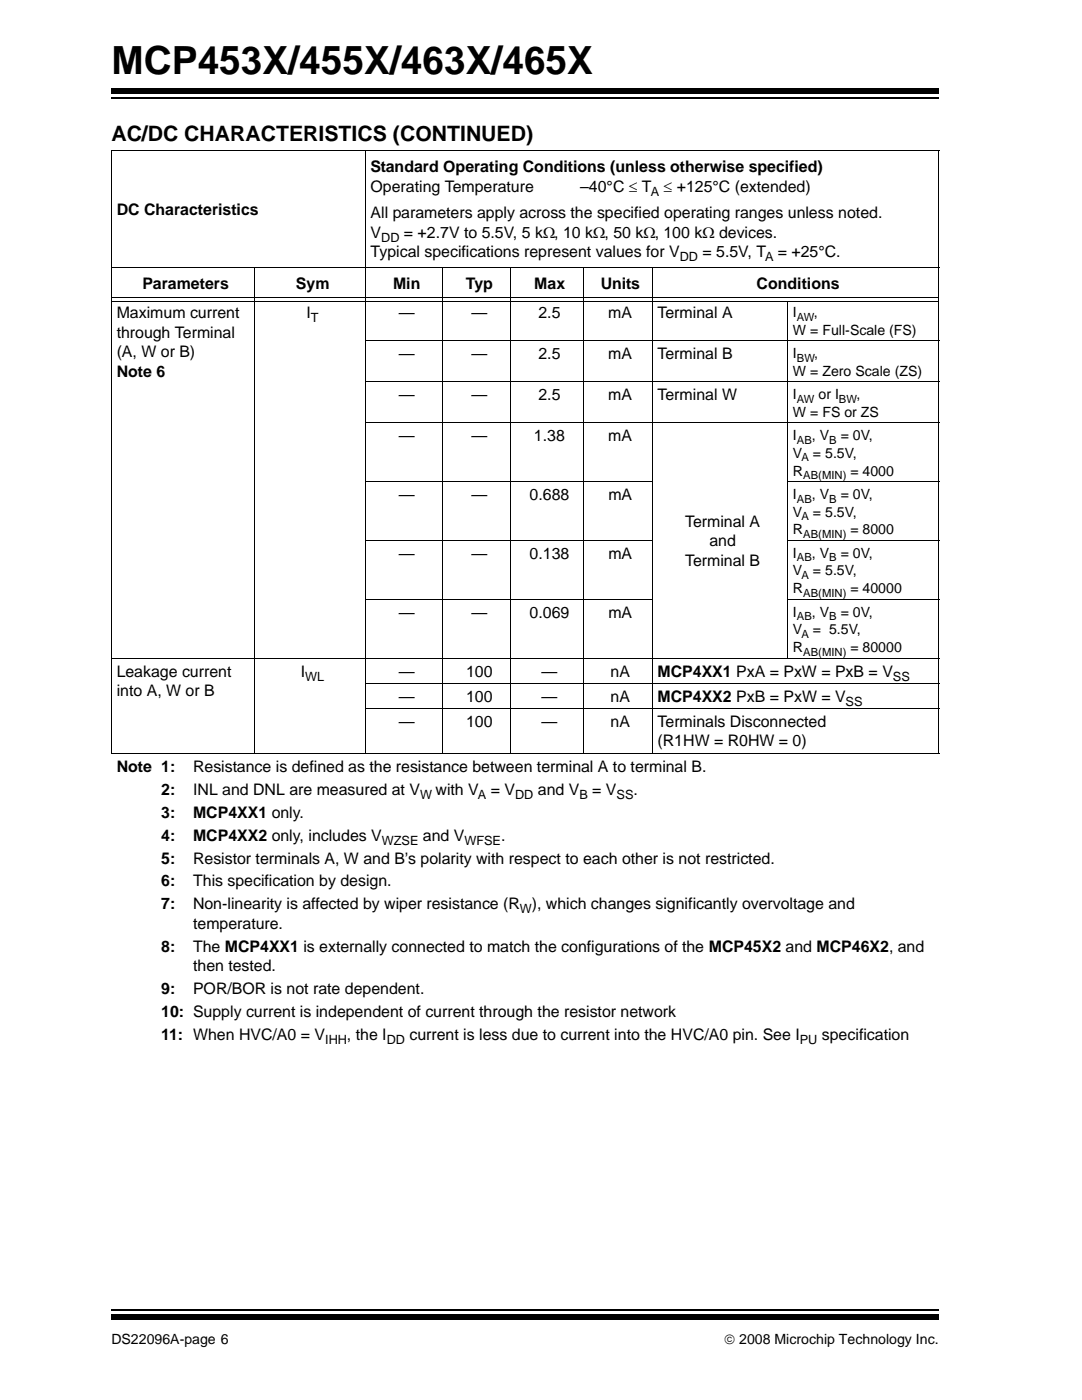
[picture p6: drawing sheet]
<svg xmlns="http://www.w3.org/2000/svg" width="216mm" height="279mm" viewBox="0 0 216 279" stroke-linecap="round" stroke-linejoin="round" font-family="sans-serif">
<defs><g id="words">
<text font-size="7.7" x="22.2" y="14.7">MCP453X/455X/463X/465X</text>
<text font-size="4.2" x="22.2" y="28.2">AC/DC CHARACTERISTICS (CONTINUED)</text>
<g font-size="3.2">
<text x="74" y="34.4">Standard Operating Conditions (unless otherwise specified)</text>
<text x="74" y="38.3">Operating Temperature</text>
<text x="115.8" y="38.3">–40°C ≤ T</text>
<text x="132.4" y="38.3">≤ +125°C (extended)</text>
<text x="23.3" y="42.9">DC Characteristics</text>
<text x="74" y="43.6">All parameters apply across the specified operating ranges unless noted.</text>
<text x="74" y="47.4">V</text>
<text x="80.6" y="47.4">= +2.7V to 5.5V, 5 kΩ, 10 kΩ, 50 kΩ, 100 kΩ devices.</text>
<text x="74" y="51.3">Typical specifications represent values for V</text>
<text x="140.2" y="51.3">= 5.5V, T</text>
<text x="155.2" y="51.3">= +25°C.</text>
<text x="28.4" y="57.8">Parameters</text>
<text x="59" y="57.8">Sym</text>
<text x="78.4" y="57.8">Min</text>
<text x="93" y="57.8">Typ</text>
<text x="106.6" y="57.8">Max</text>
<text x="119.9" y="57.8">Units</text>
<text x="151" y="57.8">Conditions</text>
<text x="23.3" y="63.5">Maximum current</text>
<text x="61.2" y="63.5">I</text>
<text x="79.6" y="63.5">—</text>
<text x="94.1" y="63.5">—</text>
<text x="107.4" y="63.5">2.5</text>
<text x="121.4" y="63.5">mA</text>
<text x="131.2" y="63.5">Terminal A</text>
<text x="23.3" y="67.4">through Terminal</text>
<text x="23.3" y="71.3">(A, W or B)</text>
<text x="79.6" y="71.7">—</text>
<text x="94.1" y="71.7">—</text>
<text x="107.4" y="71.7">2.5</text>
<text x="121.4" y="71.7">mA</text>
<text x="131.2" y="71.7">Terminal B</text>
<text x="23.3" y="75.1">Note 6</text>
<text x="79.6" y="79.9">—</text>
<text x="94.1" y="79.9">—</text>
<text x="107.4" y="79.9">2.5</text>
<text x="121.4" y="79.9">mA</text>
<text x="131.2" y="79.9">Terminal W</text>
<text x="79.6" y="88.1">—</text>
<text x="94.1" y="88.1">—</text>
<text x="106.6" y="88.1">1.38</text>
<text x="121.4" y="88.1">mA</text>
<text x="79.6" y="99.8">—</text>
<text x="94.1" y="99.8">—</text>
<text x="105.7" y="99.8">0.688</text>
<text x="121.4" y="99.8">mA</text>
<text x="136.7" y="105.2">Terminal A</text>
<text x="79.6" y="111.6">—</text>
<text x="94.1" y="111.6">—</text>
<text x="105.7" y="111.6">0.138</text>
<text x="121.4" y="111.6">mA</text>
<text x="136.7" y="112.9">Terminal B</text>
<text x="141.5" y="109.1">and</text>
<text x="79.6" y="123.3">—</text>
<text x="94.1" y="123.3">—</text>
<text x="105.7" y="123.3">0.069</text>
<text x="121.4" y="123.3">mA</text>
<text x="23.3" y="135">Leakage current</text>
<text x="60" y="135">I</text>
<text x="79.6" y="135">—</text>
<text x="93" y="135">100</text>
<text x="108.1" y="135">—</text>
<text x="121.8" y="135">nA</text>
<text x="131.2" y="135">MCP4XX1 PxA = PxW = PxB = V</text>
<text x="23.3" y="138.9">into A, W or B</text>
<text x="79.6" y="140.1">—</text>
<text x="93" y="140.1">100</text>
<text x="108.1" y="140.1">—</text>
<text x="121.8" y="140.1">nA</text>
<text x="131.2" y="140.1">MCP4XX2 PxB = PxW = V</text>
<text x="79.6" y="145.1">—</text>
<text x="93" y="145.1">100</text>
<text x="108.1" y="145.1">—</text>
<text x="121.8" y="145.1">nA</text>
<text x="131.2" y="149">(R1HW = R0HW = 0)</text>
<text x="131.2" y="145.1">Terminals Disconnected</text>
<text x="23.3" y="154">Note 1:</text>
<text x="38.5" y="154">Resistance is defined as the resistance between terminal A to terminal B.</text>
<text x="32.2" y="158.6">2:</text>
<text x="38.5" y="158.6">INL and DNL are measured at V</text>
<text x="86.9" y="158.6">with V</text>
<text x="97.9" y="158.6">= V</text>
<text x="107.3" y="158.6">and V</text>
<text x="118.2" y="158.6">= V</text>
<text x="126.4" y="158.6">.</text>
<text x="32.2" y="163.2">3:</text>
<text x="32.2" y="167.7">4:</text>
<text x="38.5" y="163.2">MCP4XX1 only.</text>
<text x="38.5" y="167.7">MCP4XX2 only, includes V</text>
<text x="84.4" y="167.7">and V</text>
<text x="100" y="167.7">.</text>
<text x="32.2" y="172.3">5:</text>
<text x="38.5" y="172.3">Resistor terminals A, W and B’s polarity with respect to each other is not restricted.</text>
<text x="32.2" y="176.9">6:</text>
<text x="38.5" y="176.9">This specification by design.</text>
<text x="32.2" y="181.5">7:</text>
<text x="38.5" y="181.5">Non-linearity is affected by wiper resistance (R</text>
<text x="38.5" y="185.4">temperature.</text>
<text x="106.1" y="181.5">), which changes significantly overvoltage and</text>
<text x="32.2" y="190">8:</text>
<text x="38.5" y="190">The MCP4XX1 is externally connected to match the configurations of the MCP45X2 and MCP46X2, and</text>
<text x="38.5" y="193.8">then tested.</text>
<text x="32.2" y="198.4">9:</text>
<text x="32.2" y="203">10: Supply current is independent of current through the resistor network</text>
<text x="38.5" y="198.4">POR/BOR is not rate dependent.</text>
<text x="32.2" y="207.6">11: When HVC/A0 = V</text>
<text x="69.2" y="207.6">, the I</text>
<text x="81.7" y="207.6">current is less due to current into the HVC/A0 pin. See I</text>
<text x="164" y="207.6">specification</text>
</g>
<g font-size="2.8">
<text x="158.2" y="63.3">I</text>
<text x="162.4" y="63.3">,</text>
<text x="158.2" y="71.5">I</text>
<text x="158.2" y="66.8">W = Full-Scale (FS)</text>
<text x="162.5" y="71.5">,</text>
<text x="158.2" y="75">W = Zero Scale (ZS)</text>
<text x="158.2" y="83.2">W = FS or ZS</text>
<text x="158.2" y="79.7">I</text>
<text x="163.3" y="79.7">or I</text>
<text x="170.9" y="79.7">,</text>
<text x="158.2" y="87.9">I</text>
<text x="162" y="87.9">, V</text>
<text x="167.7" y="87.9">= 0V,</text>
<text x="158.2" y="94.9">R</text>
<text x="158.2" y="91.4">V</text>
<text x="162.2" y="91.4">= 5.5V,</text>
<text x="169.7" y="94.9">= 4000</text>
<text x="158.2" y="99.6">I</text>
<text x="162" y="99.6">, V</text>
<text x="167.7" y="99.6">= 0V,</text>
<text x="158.2" y="106.7">R</text>
<text x="158.2" y="103.1">V</text>
<text x="162.2" y="103.1">= 5.5V,</text>
<text x="169.7" y="106.7">= 8000</text>
<text x="158.2" y="111.3">I</text>
<text x="162" y="111.3">, V</text>
<text x="167.7" y="111.3">= 0V,</text>
<text x="158.2" y="118.4">R</text>
<text x="158.2" y="114.9">V</text>
<text x="162.2" y="114.9">= 5.5V,</text>
<text x="169.7" y="118.4">= 40000</text>
<text x="158.2" y="123.1">I</text>
<text x="162" y="123.1">, V</text>
<text x="167.7" y="123.1">= 0V,</text>
<text x="158.2" y="130.1">R</text>
<text x="158.2" y="126.6">V</text>
<text x="162.2" y="126.6">= 5.5V,</text>
<text x="169.7" y="130.1">= 80000</text>
<text x="22.2" y="268.1">DS22096A-page 6</text>
<text x="144.5" y="268.1">© 2008 Microchip Technology Inc.</text>
</g>
<g font-size="2.5">
<text x="129.9" y="39.1">A</text>
<text x="76.1" y="48.2">DD</text>
<text x="135.6" y="52.1">DD</text>
<text x="152.7" y="52.1">A</text>
<text x="62" y="64.3">T</text>
<text x="60.9" y="135.8">WL</text>
<text x="178.2" y="135.8">SS</text>
<text x="168.7" y="140.8">SS</text>
<text x="83.8" y="159.4">W</text>
<text x="95.4" y="159.4">A</text>
<text x="102.8" y="159.4">DD</text>
<text x="115.6" y="159.4">B</text>
<text x="123" y="159.4">SS</text>
<text x="76.2" y="168.6">WZSE</text>
<text x="92.7" y="168.6">WFSE</text>
<text x="103.7" y="182.3">W</text>
<text x="64.9" y="208.4">IHH</text>
<text x="77.2" y="208.4">DD</text>
<text x="159.6" y="208.4">PU</text>
</g>
<g font-size="2.2">
<text x="159" y="64">AW</text>
<text x="159" y="72.2">BW</text>
<text x="159" y="80.4">AW</text>
<text x="167.4" y="80.4">BW</text>
<text x="159" y="88.6">AB</text>
<text x="165.5" y="88.6">B</text>
<text x="159.9" y="92.1">A</text>
<text x="160.3" y="95.6">AB(MIN)</text>
<text x="159" y="100.3">AB</text>
<text x="165.5" y="100.3">B</text>
<text x="159.9" y="103.8">A</text>
<text x="160.3" y="107.4">AB(MIN)</text>
<text x="159" y="112">AB</text>
<text x="165.5" y="112">B</text>
<text x="159.9" y="115.6">A</text>
<text x="160.3" y="119.1">AB(MIN)</text>
<text x="159" y="123.8">AB</text>
<text x="165.5" y="123.8">B</text>
<text x="159.9" y="127.3">A</text>
<text x="160.3" y="130.8">AB(MIN)</text>
</g>
</g></defs>
<path d="M22.2 19.6h165.1" fill="none" stroke="#000" stroke-width=".36"/>
<path d="M22.2 17.7h165.1v1h-165.1z" fill="#000"/>
<path d="M22.2 260.3h165.1v6h-165.1z" fill="#fff"/>
<path d="M22.2 261.4h165.1" fill="none" stroke="#000" stroke-width=".36"/>
<path d="M22.2 262.4h165.1v1h-165.1z" fill="#000"/>
<g fill="none" stroke="#000" stroke-width=".2">
<path d="M22.1 30h165.3M22.2 30.1v120.1M72.9 29.9v120.5M187.3 30.1v120.1M22.1 53.4h165.3M22.3 59.4h164.9M50.8 53.3v97.1M88.3 53.3v97.1M101.9 53.3v97.1M116.3 53.3v97.1M130.2 53.3v97.1M22.3 60.2h164.9"/>
<path d="M72.8 68h114.6M72.8 76.2h114.6M157.2 60.3v71.1M72.8 84.4h114.6M72.8 96.1h57.4M157.1 96.1h30.3M72.8 107.9h57.4M72.8 119.6h57.4M157.1 107.9h30.3M157.1 119.6h30.3M22.1 131.3h165.3M72.8 136.4h114.6"/>
<path d="M22.1 150.3h165.3M72.8 141.4h114.6"/>
</g>
<use href="#words"/>
</svg>
